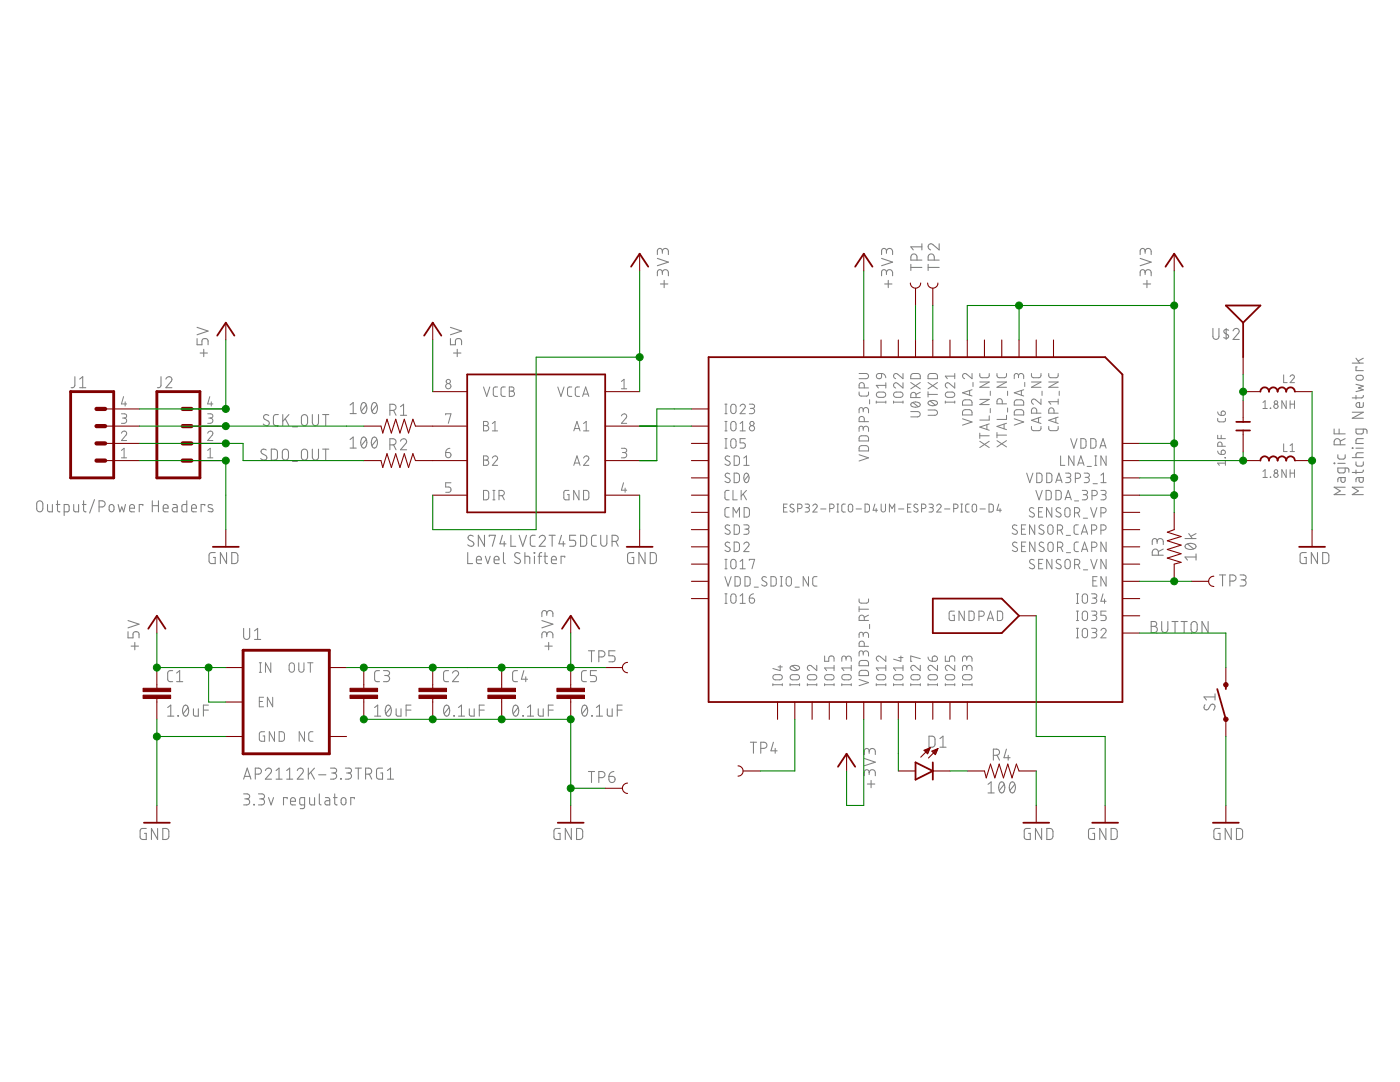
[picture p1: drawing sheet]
<svg xmlns="http://www.w3.org/2000/svg" width="279mm" height="216mm" viewBox="0 0 279 216" stroke-linecap="round" stroke-linejoin="round" font-family="sans-serif">
<g fill="none" stroke="#808080" stroke-width=".21">
<path d="M131.2 51.6l2.2 .7-2.2 .7M131.8 56.7h1.5M132.2 54.4a.6 .6 0 0 1 .6-.6 .6 .6 0 0 1 .6 .6v.6M132.2 54.8v-.5a.5 .5 0 0 0-.5-.5 .5 .5 0 0 0-.5 .5v.7M132.2 50.2a.6 .6 0 0 1 .6-.6 .6 .6 0 0 1 .6 .6v.6M132.2 50.5v-.4a.5 .5 0 0 0-.5-.5 .5 .5 0 0 0-.5 .5v.7M132.5 55.9v1.5M175.9 51.6l2.2 .7-2.2 .7M176.6 56.7h1.4M176.9 54.4a.61 .61 0 0 1 .6-.6 .61 .61 0 0 1 .6 .6v.6M176.9 54.8v-.5a.49 .49 0 0 0-.5-.5 .49 .49 0 0 0-.5 .5v.7M176.9 50.2a.61 .61 0 0 1 .6-.6 .61 .61 0 0 1 .6 .6v.6"/>
<path d="M176.9 50.5v-.4a.49 .49 0 0 0-.5-.5 .49 .49 0 0 0-.5 .5v.7M177.3 55.9v1.5M181.8 53.4h2.2M181.8 52.7v1.3M183 51.9v-.6a.61 .61 0 0 0-.6-.6 .61 .61 0 0 0-.6 .6v.6h2.2M184 49.3h-2.2l.5 .6M184 48.6v1.3M185.2 53.4h2.2M185.2 52.7v1.3M186.5 51.9a1.13 1.13 0 0 0-.3-1.1l-.5-.1-.4 .2-.1 1h2.2M187.4 48.6v1.3l-1.2-1.1a.6 .6 0 0 0-1 .2 .6 .6 0 0 0 .5 .9M227.5 51.6l2.2 .7-2.2 .7"/>
<path d="M228.2 56.7h1.4M228.5 54.4a.6 .6 0 0 1 .6-.6 .6 .6 0 0 1 .6 .6v.6M228.5 54.8v-.5a.5 .5 0 0 0-.5-.5 .5 .5 0 0 0-.5 .5v.7M228.5 50.2a.6 .6 0 0 1 .6-.6 .6 .6 0 0 1 .6 .6v.6M228.5 50.5v-.4a.5 .5 0 0 0-.5-.5 .5 .5 0 0 0-.5 .5v.7M228.9 55.9v1.5M14.9 75.2v1.8l-.3 .3-.4 .1M15.9 77.4h1.2M15.9 75.6l.6-.4v2.2M32.1 75.2v1.8l-.3 .3-.4 .1M33.1 75.6a.6 .6 0 0 1 .9-.4 .6 .6 0 0 1 .1 .9l-1 1.3h1.2M39.3 67.6v1.2h1v-.7a.63 .63 0 0 1 .6-.5 .63 .63 0 0 1 .6 .5v.7"/>
<path d="M39.3 65.3l2.2 .8-2.2 .7M39.9 70.4h1.5M40.7 69.7v1.5M89.9 67.6v1.2h1v-.7a.63 .63 0 0 1 .6-.5 .63 .63 0 0 1 .6 .5v.7M89.9 65.3l2.2 .8-2.2 .7M90.5 70.4h1.5M91.2 69.7v1.5M242.1 65.5v1.6a.6 .6 0 0 0 .6 .6 .6 .6 0 0 0 .6-.6v-1.6M244.7 65.5v2.2M245.2 65.9l-.7-.1-.3 .3 .2 .3 .7 .5a.51 .51 0 0 1-.2 .6 .51 .51 0 0 1-.7-.1M246.1 66a.6 .6 0 0 1 .8-.5 .6 .6 0 0 1 .2 1l-1 1.2h1.2M269.9 72.5h2.2"/>
<path d="M270.6 78.9v.7M270.6 76.7l1.5 .3-1 .4 1 .4-1.5 .3M270.6 71.5l.7 1M270.8 75l.8-.1a.49 .49 0 0 1 .5 .5 .49 .49 0 0 1-.5 .5l-.8-.1-.2-.3zM270.8 73.2h-.2v.8h1.5M272.1 78.9l-.3 .5h-1.9M272.1 71.5l-1.1 .5M11.5 99.9v2l.5 .2M16.7 99.9v1.9l.1 .2 .4 .1M18.9 99.7l-1 2.7M30.4 99.9v2.2M31.6 99.9v2.2"/>
<path d="M37.3 99.9v2.2h-.8l-.2-.2v-1l.2-.2h.8M53.1 89.8a.55 .55 0 0 0-.8-.1 .55 .55 0 0 0 0 .8l.7 .4a.56 .56 0 0 1 .1 .8 .56 .56 0 0 1-.9 0l-.2-.2M53.6 82.9a.55 .55 0 0 0-.8-.1 .55 .55 0 0 0 0 .9l.7 .3a.55 .55 0 0 1 .1 .8 .55 .55 0 0 1-.9 0l-.2-.2M54.1 89.6a1.08 1.08 0 0 1 1.2 .3l.1 .3-.1 1.4a1.13 1.13 0 0 1-1.2 .2zM55.5 82.7l-.6 .1-.3 .4v1.4l.3 .3h.6M56.4 82.7v2.2M56.5 89.9a.63 .63 0 0 1 .6-.3 .63 .63 0 0 1 .5 .6v1a.61 .61 0 0 1-.6 .6 .61 .61 0 0 1-.7-.6zM56.9 83.6l.8 1.3M57.7 82.7l-1.3 1.4M58.4 92.1h1M58.4 85.2h1M60.3 89.9a.63 .63 0 0 1 .6-.3 .63 .63 0 0 1 .5 .6v1a.61 .61 0 0 1-.6 .6 .61 .61 0 0 1-.6-.6z"/>
<path d="M60.3 83a.63 .63 0 0 1 .6-.2 .63 .63 0 0 1 .5 .5v1a.61 .61 0 0 1-.6 .6 .61 .61 0 0 1-.6-.6zM62.3 89.6v1.6a.61 .61 0 0 0 .6 .6 .61 .61 0 0 0 .7-.6v-1.6M62.3 82.7v1.6a.61 .61 0 0 0 .6 .6 .61 .61 0 0 0 .7-.6v-1.6M64.4 89.6h1.2M64.4 82.7h1.2M65 82.7v2.2M65 89.6v2.2M69.9 89.4h1.2M69.9 80.8l.6-.5v2.2M69.9 87.7l.6-.5v2.2M69.9 82.5h1.2M72.3 80.5l.1-.2a.93 .93 0 0 1 .8 1.4l-.1 .3a.53 .53 0 0 1-.5 .5 .53 .53 0 0 1-.5-.5l-.1-.8z"/>
<path d="M72.3 87.4l.1-.2a.91 .91 0 0 1 .8 1.4l-.1 .2a.53 .53 0 0 1-.5 .6 .53 .53 0 0 1-.5-.6l-.1-.8zM73.1 80.8l-1 1.2M73.1 87.7l-1 1.2M74.4 80.5l.1-.2a.93 .93 0 0 1 .8 1.4l-.1 .3a.53 .53 0 0 1-.5 .5 .53 .53 0 0 1-.5-.5l-.1-.8zM74.4 87.4l.1-.2a.91 .91 0 0 1 .8 1.4l-.1 .2a.53 .53 0 0 1-.5 .6 .53 .53 0 0 1-.5-.6l-.1-.8zM75.2 80.8l-1 1.2M75.2 87.7l-1 1.2M77.8 81.9a1.13 1.13 0 0 0 1.1-.3l.1-.5-.2-.3-1-.1v2.2M77.8 88.8a1.13 1.13 0 0 0 1.1-.3l.1-.3-.1-.4-.3-.2-.8-.1v2.2M78.5 81.9l.5 1M78.5 88.8l.5 .9M79.9 88a.6 .6 0 0 1 .9-.4 .6 .6 0 0 1 .2 .9l-1.1 1.2h1.3"/>
<path d="M79.9 81.2l.6-.5v2.2M79.9 82.9h1.3M266.3 92.4l.1 .1zM266.3 85.6v1h2.2M267 90.7v.7l.4 .2h.8l.2-.2 .1-.7M267 92.5h1.5M267.3 85.6v1M267.5 88.8v-.7a.61 .61 0 0 0-.6-.6 .61 .61 0 0 0-.6 .6v.7h2.2M267.6 95.3v.5a.42 .42 0 0 0 .4 .5 .42 .42 0 0 0 .5-.5v-.5h-1.3l-.2 .2v.6M268.5 93.4l-.1 .7-.2 .2h-1l-.2-.2v-.7h1.8l.4 .2v.6M268.5 97.2h-2.2l1.2 .8-1.2 .7h2.2M268.5 87.5l-1 .5"/>
<path d="M269.9 91.3h2.2M269.9 89.4l.1 .1zM269.9 82.3h2.2l-2.2 1.2h2.2M270.6 92.2v.6l.4 .2 1-.1 .1-.7M270.6 93.8v.7M270.6 89.4h1.5M271.2 95.3v.5a.42 .42 0 0 0 .5 .5 .42 .42 0 0 0 .4-.5v-.5h-1.3l-.2 .2v.6M272.1 93.8v.3l-.3 .2h-1.9M272.1 90.3l-1.3 .1-.2 .2v.7M272.1 87.5h-1.3l-.2 .4v.6h1.5M272.1 85.6v.8l-.3 .2h-1l-.2-.2v-.8h1.8l.4 .3v.6M272.1 80.3l-.1 .9-.9 .1a.51 .51 0 0 1-.5-.6 .51 .51 0 0 1 .7-.4v1"/>
<path d="M272.1 97.2h-2.2l1.2 .8-1.2 .7h2.2M7.4 100.2a.63 .63 0 0 1 .7-.2 .63 .63 0 0 1 .5 .5v1a.61 .61 0 0 1-.7 .6 .61 .61 0 0 1-.6-.6zM9.5 100.7v1.1l.1 .2 .3 .1h.6v-1.4M11.2 100.7h.8M12.8 102.1h.8l.2-.2v-.9l-.2-.3h-.8v2.2M14.7 100.7v1.2l.4 .2h.6v-1.4M16.4 100.7h.8M19.8 101.2h.6a.61 .61 0 0 0 .6-.7 .61 .61 0 0 0-.6-.6h-.6v2.2M21.9 100.8l.5-.1a.83 .83 0 0 1 0 1.4h-.4l-.2-.3zM23.6 100.7l.3 1.4 .4-.9 .4 .9 .3-1.4M25.9 101.4h.9a.51 .51 0 0 0-.3-.7 .51 .51 0 0 0-.6 .5l.1 .8 .8 .1M28.5 100.9v-.2h-.7v1.4"/>
<path d="M30.4 100.9h1.2M32.6 101.4h.9a.51 .51 0 0 0-.3-.7 .51 .51 0 0 0-.6 .5l.1 .8 .8 .1M34.5 100.7h.7l.1 .2 .1 1.2h-.6a.42 .42 0 0 1-.4-.4 .42 .42 0 0 1 .4-.4h.6M38.2 101.4h1a.51 .51 0 0 0-.3-.7 .51 .51 0 0 0-.7 .5l.1 .8 .9 .1M40.9 100.9v-.2h-.8v1.4M42.4 100.8l-.7-.1-.2 .4 .9 .5 .1 .4a.77 .77 0 0 1-1 0M42.9 110.3h-.9l-.2 .3-.1 1.4 .4 .4 .8 .1v-1.3h-.3M45.2 110.3v2.2l-1.2-2.2v2.2M46.2 110.3h.9l.3 .4 .1 1.1-.2 .4-.2 .2-.9 .1zM93.3 110.3v2.2h1M94.4 107a.55 .55 0 0 0-.8-.1 .55 .55 0 0 0 .1 .8l.6 .4a.55 .55 0 0 1 .1 .8 .55 .55 0 0 1-.8 0l-.3-.2M95.1 111.7h1a.52 .52 0 0 0-.4-.7 .52 .52 0 0 0-.6 .5l.1 .9 .9 .1"/>
<path d="M96.7 106.8v2.2l-1.2-2.2v2.2M96.9 111l.4 1.5 .5-1.5M97.6 107.1v-.3h1.3l-.6 2.2M98.6 111.7h1a.51 .51 0 0 0-.4-.7 .51 .51 0 0 0-.6 .5l.1 .9 .9 .1M100.3 106.8l-.5 1.7h1.2M100.5 110.3v1.8l.1 .3 .3 .1M100.6 108v1M102 106.8v2.2h.9M103.6 106.8l.7 2.2 .8-2.2M103.8 110.4a.55 .55 0 0 0-.9-.1 .55 .55 0 0 0 .1 .9l.6 .3a.54 .54 0 0 1 .1 .9 .54 .54 0 0 1-.8-.1l-.2-.2M104.8 111h.7l.2 .2v1.3M104.8 110.3v2.2"/>
<path d="M106.6 110.3l.1 .1zM106.7 111v1.5M106.8 106.8h-.7l-.3 .5 .1 1.4 .3 .3h.6M107.4 111h.7M107.6 107.3a.61 .61 0 0 1 .9-.5 .61 .61 0 0 1 .1 1l-1 1.2h1.2M108.1 110.3l-.4 .2-.1 2M108.5 111h.8M108.8 110.3v1.8l.1 .3 .4 .1M109.6 106.8h1.2M110 111.7h1a.52 .52 0 0 0-.3-.7 .52 .52 0 0 0-.7 .5l.2 .9 .8 .1M110.2 106.8v2.2M112.1 106.8l-.6 1.7h1.3"/>
<path d="M112.4 108v1M112.7 111.2v-.2h-.7v1.5M114.9 106.8h-1.2v1h.7a.61 .61 0 0 1 .5 .6 .61 .61 0 0 1-.5 .6h-.7M115.9 106.8h.8l.4 .4v1.2l-.1 .4-.3 .2h-.8zM119 106.8h-.7l-.3 .5 .1 1.5 .3 .2h.6M119.9 106.8v1.6a.61 .61 0 0 0 .6 .6 .61 .61 0 0 0 .6-.6v-1.6M122.2 108h.6a.61 .61 0 0 0 .6-.6 .61 .61 0 0 0-.6-.6h-.6v2.2M122.9 108l.5 1M126.5 110.3h-.9l-.3 .3-.1 1.4 .4 .4 .9 .1v-1.3h-.4M128.7 110.3v2.2l-1.2-2.2v2.2M129.8 110.3h.8l.4 .4v1.1l-.1 .4-.3 .2-.8 .1zM230.9 108.1a.61 .61 0 0 1 .6-.6 .61 .61 0 0 1 .7 .6v.6"/>
<path d="M230.9 108.4v-.5a.49 .49 0 0 0-.5-.4 .49 .49 0 0 0-.4 .4v.8M231.2 110.8v-.6a.61 .61 0 0 0-.6-.6 .61 .61 0 0 0-.6 .6v.6h2.2M232.2 109.6l-1 .4M236.5 107.5h2.2M236.6 108.7a1.61 1.61 0 0 1 2.1 .2 .91 .91 0 0 1-1.4 .7h-.2a.52 .52 0 0 1-.5-.3 .52 .52 0 0 1 0-.6zM237 108.5l1.2 1M237.2 106.5l.8 1M238.7 111.1h-2.2l.5 .7M238.7 110.5v1.3M238.7 106.5l-1 .5M243.4 114.7h1.2M244 114.7v2.2"/>
<path d="M245.4 116h.7a.61 .61 0 0 0 .6-.7 .61 .61 0 0 0-.6-.6h-.7v2.2M247.5 114.7h.7a.49 .49 0 0 1 .5 .5 .49 .49 0 0 1-.5 .5h-.5M248.1 115.7a.61 .61 0 0 1 .6 .6 .61 .61 0 0 1-.6 .6h-.6M260.7 110.3h-.8a.47 .47 0 0 0-.4 .4v1.4l.3 .3 .9 .1v-1.3h-.4M262.9 110.3v2.2l-1.2-2.2v2.2M264 110.3h.8l.4 .4v1.3l-.4 .4-.8 .1zM25.5 126v1.3h1v-.8a.61 .61 0 0 1 .6-.5 .61 .61 0 0 1 .6 .5v.8M25.5 123.8l2.2 .7-2.2 .8M26.2 128.9h1.4M26.9 128.2v1.5M34.5 133.8l-.7 .1-.3 .4 .1 1.5 .2 .2h.7M35.2 136h1.3"/>
<path d="M35.2 134.3l.7-.5v2.2M48.6 125.4v1.6a.6 .6 0 0 0 .6 .6 .6 .6 0 0 0 .6-.6v-1.6M50.8 125.9l.6-.5v2.2M50.8 127.6h1.2M75.7 133.8l-.6 .1-.3 .4v1.4l.3 .3h.6M76.5 133.8h.8a.49 .49 0 0 1 .5 .5 .49 .49 0 0 1-.5 .5h-.5M77.2 134.8a.61 .61 0 0 1 .6 .6 .61 .61 0 0 1-.6 .6h-.7M89.5 133.8l-.7 .1-.3 .4 .1 1.5 .3 .2h.6M90.3 134.3a.6 .6 0 0 1 .9-.5 .6 .6 0 0 1 .1 1l-1 1.2h1.2M103.3 133.8l-.7 .1-.3 .4 .1 1.5 .2 .2h.7M104.5 133.8l-.4 1.7h1.2M104.9 135v1"/>
<path d="M108.1 123.8l2.2 .7-2.2 .8M108.8 128.9h1.4M109.1 126.7a.61 .61 0 0 1 .6-.7 .61 .61 0 0 1 .6 .7v.6M109.1 127v-.5a.49 .49 0 0 0-.5-.4 .49 .49 0 0 0-.5 .4v.8M109.1 122.4a.61 .61 0 0 1 .6-.6 .61 .61 0 0 1 .6 .6v.6M109.1 122.8v-.5a.49 .49 0 0 0-.5-.5 .49 .49 0 0 0-.5 .5v.7M109.5 128.2v1.5M117 133.8l-.6 .1-.3 .4v1.5l.3 .2h.6M117.4 129.9h1.3M118 129.9v2.2M119 133.8h-1.2v1h.8a.63 .63 0 0 1 .5 .6 .63 .63 0 0 1-.5 .6h-.8M119.5 131.1h.6a.61 .61 0 0 0 .6-.6 .61 .61 0 0 0-.6-.6h-.6v2.2"/>
<path d="M122.7 129.9h-1.2v1h.8a.61 .61 0 0 1 .5 .6 .61 .61 0 0 1-.5 .6h-.8M229.7 124h.7a.49 .49 0 0 1 .5 .5 .49 .49 0 0 1-.5 .5 .61 .61 0 0 1 .6 .6 .61 .61 0 0 1-.6 .6h-.7zM229.7 125h.7M231.8 124v1.6a.61 .61 0 0 0 .7 .6 .61 .61 0 0 0 .6-.6v-1.6M233.9 124h1.2M234.5 124v2.2M235.7 124h1.2M236.3 124v2.2M237.8 124.3a.62 .62 0 0 1 .7-.3 .62 .62 0 0 1 .4 .6v1a.61 .61 0 0 1-.6 .6 .61 .61 0 0 1-.6-.6zM241.1 124v2.2l-1.2-2.2v2.2M242.5 139.1h-2.2l.5 .6M242.5 138.5v1.2"/>
<path d="M33.5 142.9h1.2M33.5 141.2l.6-.5v2.2M35.5 142.8l.1 .1zM36.7 140.8l.2-.1a.93 .93 0 0 1 .7 1.4v.2a.53 .53 0 0 1-.6 .6 .53 .53 0 0 1-.5-.6l-.1-.8zM37.5 141.2l-.9 1.2M38.6 141.4v1.3l.4 .2h.6v-1.5M40.6 141.7h1M41.6 140.7h-1v2.2M48.6 158.4h.7a.5 .5 0 0 1 .5 .5 .5 .5 0 0 1-.5 .5h-.4M48.6 155.5l.7-2.2 .8 2.2M48.8 154.9h1.1M49.2 159.4a.6 .6 0 0 1 .6 .6 .6 .6 0 0 1-.6 .6h-.6"/>
<path d="M50.9 154.5h.7a.6 .6 0 0 0 .6-.6 .6 .6 0 0 0-.6-.6h-.7v2.2M51.6 158.4h.7a.5 .5 0 0 1 .5 .5 .5 .5 0 0 1-.5 .5h-.5M52.2 159.4a.6 .6 0 0 1 .6 .6 .6 .6 0 0 1-.6 .6h-.6M53 153.8a.61 .61 0 0 1 .8-.5 .61 .61 0 0 1 .2 .9l-1 1.3h1.2M53.6 159.2l.5 1.4 .5-1.4M55.1 155.5h1.2M55.1 153.8l.6-.5v2.2M57.2 155.5h1.2M57.2 153.8l.6-.5v2.2M57.3 159.4v-.2h-.7v1.4M58 159.9h1a.52 .52 0 0 0-.4-.7 .52 .52 0 0 0-.6 .4l.1 .9 .9 .1M59.3 153.8a.6 .6 0 0 1 .9-.5 .6 .6 0 0 1 .2 .9l-1.1 1.3h1.2"/>
<path d="M61.5 153.3v2.2M61.8 159.2v1.1l.1 .2 .3 .1h.6v-1.4M62 154.1l.8 1.4M62.8 153.3l-1.3 1.3M63.6 154.6h1.4M63.7 158.4l.1 2 .3 .2M64.9 159.2h.7l.2 .3v1.1h-.5a.42 .42 0 0 1-.5-.4 .42 .42 0 0 1 .5-.4h.5M66 153.3h.7a.49 .49 0 0 1 .5 .5 .49 .49 0 0 1-.5 .4h-.5M66.5 159.2h.8M66.6 154.2a.61 .61 0 0 1 .6 .7 .61 .61 0 0 1-.6 .6h-.6M66.8 158.4v2l.5 .2M68 155.3l.1 .2z"/>
<path d="M68.2 159.3l.4-.1a.83 .83 0 0 1 0 1.4l-.3-.1-.2-.2zM68.9 153.3h.8a.49 .49 0 0 1 .5 .5 .49 .49 0 0 1-.5 .4h-.5M69.5 154.2a.61 .61 0 0 1 .6 .7 .61 .61 0 0 1-.6 .6h-.6M70.7 159.4v-.2h-.7v1.4M70.9 153.3h1.2M71.5 153.3v2.2M73 154.5h.6a.6 .6 0 0 0 .6-.6 .6 .6 0 0 0-.6-.6h-.6v2.2M73.7 154.5l.5 1M74.8 142.9h1.2M74.8 141.2l.6-.5v2.2M76.3 153.3h-.7a.44 .44 0 0 0-.5 .5l.1 1.3 .3 .3 .8 .1v-1.3h-.3M77.2 140.8l.1-.1a.93 .93 0 0 1 .8 1.4l-.1 .2a.53 .53 0 0 1-.5 .6 .53 .53 0 0 1-.5-.6l-.1-.8z"/>
<path d="M77.3 155.5h1.2M77.3 153.8l.6-.5v2.2M78 141.2l-1 1.2M79.1 141.4v1.3l.3 .2h.6v-1.5M81 141.7h1M82 140.7h-1v2.2M88.8 140.8l.2-.1a.91 .91 0 0 1 .7 1.4v.2a.53 .53 0 0 1-.6 .6 .53 .53 0 0 1-.5-.6l-.1-.8zM89.6 141.2l-1 1.2M90.6 142.8l.1 .1zM91.5 142.9h1.2M91.5 141.2l.6-.5v2.2M93.7 141.4v1.3l.3 .2h.6v-1.5"/>
<path d="M95.7 141.7h.9M96.6 140.7h-.9v2.2M102.6 140.8l.1-.1a.92 .92 0 0 1 .8 1.4l-.1 .2a.53 .53 0 0 1-.5 .6 .53 .53 0 0 1-.5-.6l-.1-.8zM103.4 141.2l-1 1.2M104.3 142.8l.2 .1zM105.3 142.9h1.2M105.3 141.2l.6-.5v2.2M107.4 141.4v1.1l.1 .3 .3 .1h.6v-1.5M109.4 141.7h1M110.4 140.7h-1v2.2M116.3 140.8l.2-.1a.92 .92 0 0 1 .8 1.4l-.1 .2a.53 .53 0 0 1-.5 .6 .53 .53 0 0 1-.6-.6v-.8zM117.2 141.2l-1 1.2"/>
<path d="M117.4 153.9h1.3M118 153.9v2.2M118.1 142.8l.1 .1zM119 142.9h1.2M119 141.2l.6-.5v2.2M119.5 155.2h.6a.61 .61 0 0 0 .6-.6 .61 .61 0 0 0-.6-.7h-.6v2.2M121.2 141.4v1.3l.4 .2h.6v-1.5M121.5 154.9h.8a.62 .62 0 0 1 .5 .7 .62 .62 0 0 1-.7 .5 .62 .62 0 0 1-.6-.6zM122.5 153.9l-.7 .3-.3 .7M123.2 141.7h1M124.2 140.7h-1v2.2M149.8 148.1h1.2"/>
<path d="M150.4 148.1v2.2M151.8 149.3a1.13 1.13 0 0 0 1.2-.2v-.6l-.2-.3-1-.1v2.2M154.3 148.1l-.4 1.7h1.2M154.7 149.3v1M172.5 151.3l2.2 .8-2.2 .7M173.1 156.4h1.5M173.5 154.2a.61 .61 0 0 1 .6-.6 .61 .61 0 0 1 .6 .6v.6M173.5 154.6v-.5a.49 .49 0 0 0-.5-.5 .49 .49 0 0 0-.5 .5v.7M173.5 150a.61 .61 0 0 1 .6-.6 .61 .61 0 0 1 .6 .6v.6M173.5 150.3v-.5a.49 .49 0 0 0-.5-.5 .49 .49 0 0 0-.5 .5v.8M173.8 155.7v1.5M185.4 146.9h.8l.4 .4v1.4l-.4 .4h-.8z"/>
<path d="M187.6 149.1h1.2M187.6 147.4l.6-.5v2.2M197.2 156.5l.6-.5v2.2M197.2 158.2h1.2M198.2 150.7a1.13 1.13 0 0 0 1.2-.2l.1-.6-.3-.3-1-.1v2.2M199 150.7l.5 1M199.6 156.2l.1-.2a.93 .93 0 0 1 .8 1.4l-.1 .2a.53 .53 0 0 1-.5 .6 .53 .53 0 0 1-.5-.6l-.1-.8zM200.4 156.5l-1 1.2M200.9 149.5l-.5 1.7h1.2M201.2 150.7v1M201.7 156.2l.1-.2a.93 .93 0 0 1 .8 1.4v.2a.53 .53 0 0 1-.6 .6 .53 .53 0 0 1-.5-.6l-.1-.8zM202.5 156.5l-1 1.2"/>
<path d="M240.5 140.6a.55 .55 0 0 0-.1 .8 .55 .55 0 0 0 .8 0l.4-.7a.54 .54 0 0 1 .8 0 .54 .54 0 0 1-.1 .8l-.1 .2M29.2 165.3h-.8a.47 .47 0 0 0-.4 .5v1.4l.2 .2 1 .1v-1.2h-.4M31.5 165.3v2.2l-1.3-2.2v2.2M32.5 165.3a1.06 1.06 0 0 1 1.1 .2l.1 .4-.1 1.4a1.11 1.11 0 0 1-1.1 .2zM50.7 160.5l.1 .1zM60.8 160.6h-.8l-.2-.2v-.9l.2-.3h.8v1.8l-.2 .3-.7 .1M111.8 165.3h-.8a.47 .47 0 0 0-.4 .5v1.2l.1 .4 1.1 .1v-1.2h-.4M114 165.3v2.2l-1.2-2.2v2.2M115.1 165.3a1.08 1.08 0 0 1 1.1 .2l.1 .4-.1 1.4a1.13 1.13 0 0 1-1.1 .2zM205.6 165.3h-.7a.44 .44 0 0 0-.5 .5v1.2l.2 .4 1 .1v-1.2h-.3M207.9 165.3v2.2l-1.2-2.2v2.2M208.9 165.3h.8l.4 .4v1.2l-.1 .4-.3 .2h-.8z"/>
<path d="M218.4 165.3h-.7a.44 .44 0 0 0-.5 .5v1.2l.2 .4 1 .1v-1.2h-.3M220.7 165.3v2.2l-1.2-2.2v2.2M221.7 165.3h.8l.4 .4v1.4l-.4 .4h-.8zM243.5 165.3h-.8a.47 .47 0 0 0-.4 .5v1.2l.1 .4 1.1 .1v-1.2h-.4M245.7 165.3v2.2l-1.2-2.2v2.2M246.8 165.3a1.08 1.08 0 0 1 1.1 .2l.1 .4-.1 1.4a1.13 1.13 0 0 1-1.1 .2z"/>
</g>
<g fill="none" stroke="#808080" stroke-width=".2">
<path d="M24.7 79.1l-.5 1.5h1.1M41.9 79.1l-.5 1.5h1.1M96.5 77.2l.6 1.9 .6-1.9M99.3 77.2h-.6l-.3 .4 .1 1.2 .2 .3h.6M100.8 77.2h-.6l-.2 .4v1.2l.2 .3h.6M101.6 77.2h.6a.41 .41 0 0 1 .4 .4 .41 .41 0 0 1-.4 .4 .53 .53 0 0 1 .5 .6 .53 .53 0 0 1-.5 .5h-.6zM101.6 78h.6M111.3 77.2l.7 1.9 .6-1.9M114.1 77.2h-.6l-.2 .4v1.2l.2 .3h.6M115.7 77.2h-.6l-.3 .4 .1 1.2 .2 .3h.6M116.3 79.1l.6-1.9 .6 1.9M116.4 78.6h1"/>
<path d="M124 76.1l.5-.4v1.9M124 77.6h1.1M171.4 78.2l.1 .6 .4 .2h1.2l.2-.2v-.6M171.4 74.5h1.4a.52 .52 0 0 1 .5 .5 .52 .52 0 0 1-.5 .6h-1.4M172.5 77.4v-.5a.52 .52 0 0 0-.5-.6 .52 .52 0 0 0-.6 .6v.5h1.9M173.5 79.8v.8M175.1 78.4l1.2-.2a.53 .53 0 0 1 .5 .6 .53 .53 0 0 1-.5 .5l-1.2-.1-.2-.4zM175.1 74.7l.8-.2v.7a.53 .53 0 0 1-.7 .3 .53 .53 0 0 1-.1-.8zM175.9 74.5l.6 .3 .3 .6M176.8 76.4v1M176.8 76.9h-1.9l.4 .5M178.4 78.5l.3-.2 1-.1a.53 .53 0 0 1 .5 .6 .53 .53 0 0 1-.5 .5l-1.2-.1-.2-.4z"/>
<path d="M180.2 76.4v1l-1-.9a.52 .52 0 0 0-.9 .2 .52 .52 0 0 0 .5 .7M180.2 74.5v1.1l-1-.9a.52 .52 0 0 0-.9 .1 .52 .52 0 0 0 .5 .8M181.8 76.3l1.9 1.3M181.9 74.7l.4-.2h1l.3 .4 .1 .7h-1.9zM182.8 79.3v-.5a.53 .53 0 0 0-.5-.5 .53 .53 0 0 0-.5 .5v.5h1.9M183.7 78.3l-.9 .4M183.7 76.3l-1.9 1.3M185.2 78.2v1M185.2 78.7h1.9M185.2 76.3l1.9 1.3M185.3 74.7l.3-.2h1.1l.4 .4v.7h-1.9zM187.1 76.3l-1.9 1.3"/>
<path d="M188.8 78.4l1.2-.2a.53 .53 0 0 1 .5 .6 .53 .53 0 0 1-.5 .5l-1.2-.1-.1-.4zM190.5 76.4v1l-1-.9a.52 .52 0 0 0-.8 .2 .52 .52 0 0 0 .4 .7M190.5 74.5v1.1M190.5 75.1h-1.8l.4 .5M192.2 80l.2-.2h1.2l.4 .3v.7h-1.9zM193.5 77.9v1M194 74.5v1.1l-1.1-.9a.52 .52 0 0 0-.8 .1 .52 .52 0 0 0 .4 .8M194 77.8l-1.9 .6 1.9 .6M194.2 76.3v.8M195.5 74.5l.1 .6 .4 .3 1.2-.1 .2-.2v-.6M195.5 76.2h1.9l-1.9 1.1h1.9M195.5 79.7h1.9l-1.9 1h1.9"/>
<path d="M197.6 78.1v.8M199 74.5v.6l.4 .3 1.3-.2 .2-.7M199 76.2h1.9l-1.9 1.1h1.9M201.1 78.1v.8M202.5 80l.3-.2h1.1l.4 .3v.7h-1.9zM203.3 75.1a.52 .52 0 0 1 .5-.6 .52 .52 0 0 1 .5 .6v.5M203.3 75.4v-.4a.42 .42 0 0 0-.5-.5 .42 .42 0 0 0-.4 .5v.6M203.8 77.9v1M204.3 77.8l-1.9 .6 1.9 .6M204.5 76.3v.8M205.8 74.5l.1 .6 .4 .3 1.2-.1 .2-.2 .1-.6M205.8 76.2h2l-2 1.1h2"/>
<path d="M207.8 79.6v1.1l-1.1-.9a.52 .52 0 0 0-.8 .1 .52 .52 0 0 0 .4 .8M208 78.1v.8M209.3 74.5v.6l.4 .3 1.4-.2 .1-.7M209.3 76.2h1.9l-1.9 1.1h1.9M211.2 79.6v1.1M211.4 78.1v.8M256.2 74.8v1.5h.7M256.7 80v1.5l-.9-1.5v1.5M257.5 75.1a.42 .42 0 0 1 .6-.3 .42 .42 0 0 1 .1 .7l-.7 .8h.8M257.5 80v1.5M258.3 80v1.5M24.2 86.4a.52 .52 0 0 1 .8-.4 .52 .52 0 0 1 .1 .8l-.9 1.1h1.1"/>
<path d="M24.2 82.6h.7a.42 .42 0 0 1 .4 .4 .42 .42 0 0 1-.4 .4h-.5M24.2 91.4h1.1M24.2 89.9l.6-.4v1.9M24.8 83.4a.53 .53 0 0 1 .5 .5 .53 .53 0 0 1-.5 .6h-.6M25 80.2v.8M41.4 86.4a.52 .52 0 0 1 .8-.4 .52 .52 0 0 1 .1 .8l-.9 1.1h1.1M41.4 82.6h.7a.42 .42 0 0 1 .4 .4 .42 .42 0 0 1-.4 .4h-.4M41.4 91.4h1.1M41.4 89.9l.6-.4v1.9M42 83.4a.53 .53 0 0 1 .5 .5 .53 .53 0 0 1-.5 .6h-.6M42.2 80.2v.8M88.9 90.3h.7a.53 .53 0 0 1 .4 .6 .53 .53 0 0 1-.6 .4 .53 .53 0 0 1-.5-.5z"/>
<path d="M88.9 82.8v-.2h1.1l-.5 1.9M89.8 89.5a.85 .85 0 0 0-.9 .8M90 96.3h-1.1v.9h.7a.54 .54 0 0 1 .4 .5 .54 .54 0 0 1-.4 .5h-.7M96.5 84.1h.5a.41 .41 0 0 1 .5 .4 .41 .41 0 0 1-.5 .4 .53 .53 0 0 1 .5 .5 .53 .53 0 0 1-.5 .6h-.5zM96.5 91h.5a.41 .41 0 0 1 .5 .4 .41 .41 0 0 1-.5 .4 .53 .53 0 0 1 .5 .5 .53 .53 0 0 1-.5 .6h-.5zM96.5 97.9h.7l.3 .3v1.2l-.3 .3h-.7zM96.5 84.9h.5M96.5 91.8h.5M98.3 91.4a.52 .52 0 0 1 .7-.4 .52 .52 0 0 1 .1 .8l-.8 1.1h1M98.3 86h1M98.3 84.5l.5-.4v1.9M98.4 97.9h.4"/>
<path d="M98.4 99.7h.4M98.6 97.9v1.8M99.6 98.9h.5a.53 .53 0 0 0 .6-.5 .53 .53 0 0 0-.6-.5h-.5v1.8M100.2 98.9l.4 .8M113.6 97.9h-.8l-.3 .2v1.4l.3 .2h.8v-1h-.4M114.5 86l.6-1.9 .7 1.9M114.5 92.9l.6-1.9 .7 1.9M114.7 92.4h.9M114.7 85.5h.9M115.5 97.9v1.8l-1-1.8v1.8M116.5 91.4a.52 .52 0 0 1 .7-.4 .52 .52 0 0 1 .2 .8l-.9 1.1h1M116.5 97.9h.7l.3 .3v1.2l-.3 .3h-.7z"/>
<path d="M116.5 86h1M116.5 84.5l.5-.4v1.9M124 83a.52 .52 0 0 1 .8-.4 .52 .52 0 0 1 .1 .8l-.9 1.1h1.1M124 89.5h.7a.42 .42 0 0 1 .4 .4 .42 .42 0 0 1-.4 .4h-.5M124.4 96.3l-.4 1.5h1.1M124.5 90.3a.53 .53 0 0 1 .6 .5 .53 .53 0 0 1-.6 .6h-.5M124.8 97.4v.8M144.7 87.5h.4M144.7 80.6h.4M144.7 89.4h.4M144.7 86h.4M144.7 84.1h.4"/>
<path d="M144.7 82.5h.4M144.9 80.6v1.9M144.9 84.1v1.9M144.9 87.5v1.9M145.5 97.9h-.6l-.2 .4v1.2l.2 .2h.6M145.6 94.6a.48 .48 0 0 0-.7-.1 .48 .48 0 0 0 0 .7l.6 .3a.48 .48 0 0 1 .1 .7 .48 .48 0 0 1-.7 0l-.2-.2M145.6 91.1a.48 .48 0 0 0-.7-.1 .48 .48 0 0 0 0 .8l.6 .3a.47 .47 0 0 1 .1 .7 .47 .47 0 0 1-.7-.1l-.2-.1M146 87.7l.3-.2 .5 .2 .1 1.2a.53 .53 0 0 1-.5 .5 .53 .53 0 0 1-.6-.5zM146 84.3l.3-.2 .5 .2 .1 1.1a.53 .53 0 0 1-.5 .6 .53 .53 0 0 1-.6-.6zM146 80.8l.3-.1 .5 .1 .1 1.2a.53 .53 0 0 1-.5 .5 .53 .53 0 0 1-.6-.5zM146.3 97.9v1.8h.8M146.5 94.4h.7l.4 .4v1.1l-.4 .4h-.7z"/>
<path d="M146.5 91h.7l.4 .3v1.2l-.4 .3-.7 .1zM147.7 81.1a.52 .52 0 0 1 .7-.4 .52 .52 0 0 1 .2 .8l-.9 1h1M147.7 84.5l.5-.4v1.9M147.7 86h1M147.9 97.9v1.8M148.3 98.6l.7 1.1M148.4 92.9h1.1M148.4 91.4l.6-.4v1.9M148.7 94.5l.1-.1a.85 .85 0 0 1 .6 1.4 .46 .46 0 0 1-.4 .5 .46 .46 0 0 1-.5-.5v-.7zM148.7 87.5h-1v.9h.6a.54 .54 0 0 1 .4 .5 .54 .54 0 0 1-.4 .5h-.6M149 97.9l-1.1 1.1M149.4 94.8l-.9 1.1"/>
<path d="M149.5 80.6h.7a.42 .42 0 0 1 .4 .5 .42 .42 0 0 1-.4 .4h-.4M150.1 81.5a.53 .53 0 0 1 .5 .5 .53 .53 0 0 1-.5 .5h-.6M171.4 90.7l1.9 .7-1.9 .6M171.5 89.1l.5-.2h1l.3 .4v.7h-1.9zM171.5 87.2l.5-.2h1.1l.2 .3v.7h-1.9zM172.3 85.6a.53 .53 0 0 1 .5-.6 .53 .53 0 0 1 .5 .6v.5M172.3 85.9v-.5a.41 .41 0 0 0-.4-.4 .41 .41 0 0 0-.5 .4v.7M172.3 81.9a.53 .53 0 0 1 .5-.6 .53 .53 0 0 1 .5 .6v.5M172.3 82.2v-.5a.41 .41 0 0 0-.4-.4 .41 .41 0 0 0-.5 .4v.7M172.5 84.1v-.5a.52 .52 0 0 0-.5-.5 .52 .52 0 0 0-.6 .5v.5h1.9M174.9 80v.5M174.9 80.2h1.9"/>
<path d="M176.8 80v.5M178.3 80v.5M178.3 80.2h1.9M180.2 80v.5M181.8 82.1h1.3a.53 .53 0 0 1 .6 .6 .53 .53 0 0 1-.6 .5h-1.3M181.9 80.5a1.22 1.22 0 0 1 1.8 .2 1.12 1.12 0 0 1-1.9 0zM182.2 80.3l1 .9M185.2 81.8h1.4a.53 .53 0 0 1 .5 .5 .53 .53 0 0 1-.5 .6h-1.4M185.3 80.1a1.21 1.21 0 0 1 1.8 .3 1.1 1.1 0 0 1-1.9 0zM185.6 80l1.1 .9M188.7 80.2h1.8M188.7 80v.5"/>
<path d="M190.5 80v.5M192.1 83.6l1.9 .6-1.9 .6M192.3 81.9l.3-.2 1.2 .2 .2 .4v.5h-1.9v-.7zM195.5 87h1.9M195.5 88.1l1.9 1.2M195.5 86.4v1.1M197 84.8v.9M197.4 88.1l-1.9 1.2M197.4 84.6l-1.9 .6 1.9 .7M197.4 83v.8h-1.9M197.6 81.5v.9M199 87.9l1.9 1.3"/>
<path d="M199 86.8h1.9M199 86.3v1.1M200 80.6v-.5a.53 .53 0 0 0-.5-.6 .53 .53 0 0 0-.5 .6v.5h1.9M200.4 84.6v1M200.9 87.9l-1.9 1.3M200.9 84.5l-1.9 .6 1.9 .6M200.9 82.9v.8h-1.9M201.1 81.4v.8M202.4 83.6l1.9 .6-1.9 .6M202.6 81.9l.3-.2 1.2 .2 .2 .2v.7h-1.9v-.7zM204.9 94.4l.6 1.9 .6-1.9M205.8 85.1l.1 .6 .4 .2h1.2l.2-.2 .1-.6"/>
<path d="M206.7 97.9l.7 1.8 .6-1.8M206.9 82.4v-.5a.53 .53 0 0 0-.5-.5 .53 .53 0 0 0-.6 .5v.5h2M206.9 94.4h.7l.3 .4v1.1l-.3 .4h-.7zM207.3 83.4v.9M207.8 83.2l-2 .7 2 .6M208.8 97.9h.6l.4 .3v1.2l-.4 .3h-.6zM208.9 94.4h.7l.3 .4v1.1l-.3 .4h-.7zM209.3 85.1v.6l.4 .2 1.4-.1 .1-.7M210.4 82.4v-.5a.53 .53 0 0 0-.6-.5 .53 .53 0 0 0-.5 .5v.5h1.9M210.7 96.3l.6-1.9 .7 1.9M210.7 83.4v.9M210.7 97.9h.7l.4 .3v1.2l-.4 .3h-.7z"/>
<path d="M210.9 95.8h.9M211.2 83.2l-1.9 .7 1.9 .6M211.2 80.2h-1.9l.4 .5M211.7 91v1.9h.8M212.6 99.7l.6-1.8 .6 1.8M212.7 94.4h.6a.42 .42 0 0 1 .4 .4 .42 .42 0 0 1-.4 .4h-.4M212.7 99.3h1M213.2 95.2a.53 .53 0 0 1 .5 .6 .53 .53 0 0 1-.5 .5h-.5M213.7 87.5l.6 1.9 .6-1.9M214.3 91v1.9l-1-1.9v1.9M214.4 99.9h.9M214.6 95.5a.9 .9 0 0 0 1-.3v-.4l-.1-.3-.9-.1v1.9"/>
<path d="M215.1 92.9l.6-1.9 .6 1.9M215.2 92.4h1M215.7 87.5h.7l.3 .4v1.1l-.3 .4h-.7zM216 97.9h.6a.42 .42 0 0 1 .4 .4 .42 .42 0 0 1-.4 .4h-.4M216.4 94.4h.6a.42 .42 0 0 1 .4 .4 .42 .42 0 0 1-.4 .4h-.4M216.5 98.7a.52 .52 0 0 1 .6 .5 .52 .52 0 0 1-.6 .5h-.5M216.9 95.2a.53 .53 0 0 1 .5 .6 .53 .53 0 0 1-.5 .5h-.5M217 93.1h.8M217.7 87.5h.7l.3 .4v1.1l-.3 .4h-.7zM217.9 98.9h.6a.53 .53 0 0 0 .5-.5 .53 .53 0 0 0-.5-.5h-.6v1.8M218.1 96.5h.9M218.5 92.9h.4"/>
<path d="M218.5 91h.4M218.7 91v1.9M219.5 89.4l.6-1.9 .6 1.9M219.6 88.9h1M219.7 97.9h.6a.42 .42 0 0 1 .4 .4 .42 .42 0 0 1-.4 .4h-.4M219.7 96.3h1M219.7 94.8l.5-.4v1.9M220.2 98.7a.52 .52 0 0 1 .6 .5 .52 .52 0 0 1-.6 .5h-.5M220.7 91v1.9l-1-1.9v1.9M243 90l.1 .4 .6 .3M243 83.5v.5l.4 .2h.9l.2-.2 .1-.5M243 82.2l.3 .6 .4 .1"/>
<path d="M243 86.8v.7h1.6M243.7 86.8v.7M243.8 89.9a.44 .44 0 0 1 .7 .2 .44 .44 0 0 1-.4 .6h-.4zM243.8 82.1a.44 .44 0 0 1 .7 .2 .44 .44 0 0 1-.4 .6h-.4zM243.9 89v-.4a.43 .43 0 0 0-.5-.4 .43 .43 0 0 0-.4 .4v.4h1.6M244.5 91.3l.1 .1zM244.6 92.4h-1.6l.4 .5M244.6 92v.9M252.1 94.1l.4-.4v1.6M252.1 80.3l.4-.3v1.5M252.1 95.3h.8M252.1 81.5h.8"/>
<path d="M253.5 95.2l.1 .1zM253.5 81.4l.1 .1zM256.2 88.6v1.5h.7M256.7 93.7v1.6l-.9-1.6v1.6M257.5 93.7v1.6M257.5 94.4h.8M257.5 80.6h.8M257.5 90.1h.8M257.5 88.9l.4-.3v1.5M258.3 93.7v1.6M144.7 118.5h.4M144.7 115.1l.6 1.8 .6-1.8"/>
<path d="M144.7 113.5h.4M144.7 111.6h.4M144.9 111.6v1.9M144.9 118.5v1.9M145.5 101.3h-.6l-.2 .4v1.2l.2 .2 .6 .1M145.6 104.9a.48 .48 0 0 0-.7-.1 .48 .48 0 0 0 0 .7l.6 .3a.48 .48 0 0 1 .1 .7 .48 .48 0 0 1-.7 0l-.2-.1M145.6 108.3a.48 .48 0 0 0-.7-.1 .48 .48 0 0 0 0 .8l.6 .3a.47 .47 0 0 1 .1 .7 .47 .47 0 0 1-.7-.1l-.2-.1M146 118.7l.3-.2 .5 .2 .1 1.2a.53 .53 0 0 1-.5 .5 .53 .53 0 0 1-.6-.5zM146 111.8l.3-.2 .5 .2 .1 1.2a.53 .53 0 0 1-.5 .5 .53 .53 0 0 1-.6-.5zM146.3 103.2v-1.9l.6 1 .7-1v1.9M146.5 104.7l.7 .1 .4 .3v1.2l-.4 .3h-.7zM146.5 108.2h.7l.4 .3v1.2l-.4 .3-.7 .1z"/>
<path d="M146.7 115.1h.7l.3 .3v1.2l-.3 .3h-.7zM147.7 118.9l.5-.4v1.9M147.7 112l.5-.4v1.9M147.7 113.5h1M148.4 104.7h.7a.42 .42 0 0 1 .4 .5 .42 .42 0 0 1-.4 .4h-.4M148.4 108.6a.52 .52 0 0 1 .8-.4 .52 .52 0 0 1 .1 .8l-.9 1.1h1.1M148.5 101.3h.7l.3 .4v1.1l-.3 .4h-.7zM148.7 115.1h.7l.3 .3v1.2l-.3 .3h-.7zM149 105.6a.52 .52 0 0 1 .5 .5 .52 .52 0 0 1-.5 .5h-.6M149.5 119.3h.7a.53 .53 0 0 1 .4 .6 .53 .53 0 0 1-.6 .5 .53 .53 0 0 1-.5-.5zM149.5 111.8v-.2h1.1l-.5 1.9M150.4 118.5a.88 .88 0 0 0-.9 .8"/>
<path d="M150.5 117.2h.8M153 115.2a.47 .47 0 0 0-.8-.1 .47 .47 0 0 0 .1 .7l.5 .4a.47 .47 0 0 1 .1 .7 .47 .47 0 0 1-.7-.1l-.2-.1M153.9 115.1h.7l.3 .3v1.2l-.3 .3h-.7zM155.7 115.1h.4M155.7 116.9h.4M155.9 115.1v1.8M156.4 101.3h.5M157 115.2l.3-.1 .5 .1 .1 1.2a.53 .53 0 0 1-.5 .6 .53 .53 0 0 1-.5-.6zM157.1 100.6h-.7v1.6h.7M158.4 100.7a.39 .39 0 0 0-.6-.1 .39 .39 0 0 0 0 .6l.5 .3a.39 .39 0 0 1 .1 .6 .39 .39 0 0 1-.6 0l-.2-.2M158.7 117.2h.8M159.2 101.5h.4a.44 .44 0 0 0 .5-.5 .44 .44 0 0 0-.5-.4h-.4v1.6"/>
<path d="M160.7 100.6h.5a.35 .35 0 0 1 .3 .3 .35 .35 0 0 1-.3 .4h-.4M161.1 101.3a.44 .44 0 0 1 .4 .4 .44 .44 0 0 1-.4 .5h-.4M161.4 115.1v1.8l-1.1-1.8v1.8M162.2 100.9a.43 .43 0 0 1 .6-.3 .43 .43 0 0 1 .2 .7l-.8 .9h.9M163 115.1h-.5l-.3 .4v1.2l.3 .2h.5M163.8 101.6h1M165.6 101.5h.4a.44 .44 0 0 0 .5-.5 .44 .44 0 0 0-.5-.4h-.4v1.6M167 102.2h.4M167 100.6h.4M167.2 100.6v1.6M168.7 100.6h-.5l-.2 .3v1.1l.2 .2h.5M169.4 100.7l.3-.1 .3 .1 .2 .3v.7a.44 .44 0 0 1-.5 .5 .44 .44 0 0 1-.4-.5z"/>
<path d="M170.9 101.6h1M171.4 119.5l.1 .6 .4 .3 1.2-.1 .2-.2v-.6M172.6 100.6h.6l.3 .3v.8l-.3 .4-.6 .1zM174.6 100.6l-.4 1.2h.9M174.9 101.5v.7M175.9 100.6v1.1a.43 .43 0 0 0 .4 .5 .43 .43 0 0 0 .4-.5v-1.1M177.5 102.2v-1.6l.5 .9 .6-.9v1.6M179.3 101.6h1.1M181.1 101.3h.5M181.8 100.6h-.7v1.6h.7M183.1 100.7a.39 .39 0 0 0-.6-.1 .39 .39 0 0 0 .1 .6l.4 .3a.39 .39 0 0 1 .1 .6 .39 .39 0 0 1-.6 0l-.1-.2M183.9 101.5h.5a.44 .44 0 0 0 .4-.5 .44 .44 0 0 0-.4-.4h-.5v1.6"/>
<path d="M185.4 100.6h.5a.35 .35 0 0 1 .4 .3 .35 .35 0 0 1-.4 .4h-.3M185.8 101.3a.45 .45 0 0 1 .5 .4 .45 .45 0 0 1-.5 .5h-.4M186.9 100.9a.43 .43 0 0 1 .6-.3 .43 .43 0 0 1 .2 .7l-.8 .9h.9M188.5 101.6h1.1M190.3 101.5h.5a.44 .44 0 0 0 .4-.5 .44 .44 0 0 0-.4-.4h-.5v1.6M191.7 102.2h.4M191.7 100.6h.4M191.9 100.6v1.6M193.4 100.6h-.5l-.2 .3v1.1l.2 .2h.5M194.1 100.7l.4-.1 .3 .1 .1 1a.44 .44 0 0 1-.4 .5 .44 .44 0 0 1-.5-.5zM195.6 101.6h1M197.4 100.6h.6l.2 .3v1l-.2 .2-.6 .1z"/>
<path d="M199.3 100.6l-.3 1.2h.9M199.6 101.5v.7M202.9 104.9a.47 .47 0 0 0-.7-.1 .47 .47 0 0 0 .1 .7l.5 .3a.48 .48 0 0 1 .1 .7 .48 .48 0 0 1-.7 0l-.2-.1M203 108.3a.47 .47 0 0 0-.8-.1 .47 .47 0 0 0 .1 .8l.6 .3a.43 .43 0 0 1 .1 .6 .43 .43 0 0 1-.6 .1l-.4-.2M203.9 105.6h.6M203.9 109h.6M204.7 104.7h-.8v1.9h.8M204.7 108.2h-.8v1.9h.8M206.3 101.5a.47 .47 0 0 0-.7-.1 .47 .47 0 0 0 .1 .7l.5 .3a.43 .43 0 0 1 .2 .6 .43 .43 0 0 1-.6 .1l-.4-.2M206.4 111.8a.48 .48 0 0 0-.7-.1 .48 .48 0 0 0 0 .7l.6 .3a.48 .48 0 0 1 0 .7 .48 .48 0 0 1-.7 0l-.2-.2M206.5 104.7v1.9l-1-1.9v1.9M206.5 108.2v1.9l-1-1.9v1.9"/>
<path d="M207.3 102.1h.6M207.3 112.5h.6M208.1 101.3h-.8v1.9h.8M208.1 111.6h-.8v1.9h.8M208.3 104.9a.47 .47 0 0 0-.8-.1 .47 .47 0 0 0 .1 .7l.6 .3a.48 .48 0 0 1 0 .7 .48 .48 0 0 1-.7 0l-.2-.1M208.3 108.3a.47 .47 0 0 0-.7-.1 .47 .47 0 0 0 0 .8l.6 .3a.43 .43 0 0 1 .1 .6 .43 .43 0 0 1-.6 .1l-.4-.2M209.3 108.4l.3-.2 .5 .2 .1 1.1a.53 .53 0 0 1-.5 .6 .53 .53 0 0 1-.6-.6zM209.4 104.8l.3-.1 .3 .2 .2 1.2a.53 .53 0 0 1-.6 .5 .53 .53 0 0 1-.5-.5v-1zM209.9 101.3v1.9l-1-1.9v1.9M209.9 111.6v1.9l-1-1.9v1.9M211 105.8h.6a.53 .53 0 0 0 .5-.5 .53 .53 0 0 0-.5-.6h-.6v1.9M211.1 109.2h.5a.53 .53 0 0 0 .5-.5 .53 .53 0 0 0-.5-.5h-.5v1.9"/>
<path d="M211.7 101.5a.48 .48 0 0 0-.8-.1 .48 .48 0 0 0 .1 .7l.6 .3a.47 .47 0 0 1 0 .7 .47 .47 0 0 1-.7 0l-.2-.2M211.7 105.8l.4 .8M211.7 111.8a.47 .47 0 0 0-.7-.1 .47 .47 0 0 0 0 .7l.6 .3a.48 .48 0 0 1 0 .7 .48 .48 0 0 1-.7 0l-.2-.2M211.7 109.2l.4 .9M212.6 101.5l.3-.2 .5 .2 .2 1.2a.52 .52 0 0 1-.6 .5 .52 .52 0 0 1-.5-.5zM212.7 111.8l.3-.2 .5 .2 .1 1.2a.53 .53 0 0 1-.5 .5 .53 .53 0 0 1-.6-.5zM212.8 106.8h.8M212.8 110.3h.9M214.4 102.3h.6a.53 .53 0 0 0 .5-.5 .53 .53 0 0 0-.5-.5h-.6v1.9M214.5 112.7h.5a.53 .53 0 0 0 .5-.6 .53 .53 0 0 0-.5-.5h-.5v1.9M214.8 118.5h.4M215 118.5v1.9"/>
<path d="M215.1 102.3l.4 .9M215.1 112.7l.4 .8M215.2 104.7l-.6 .1-.2 .4v1.2l.2 .2h.6M215.2 108.2h-.5l-.3 .4v1.2l.3 .2 .5 .1M215.8 106.6l.6-1.9 .7 1.9M215.8 110.1l.7-1.9 .6 1.9M216 106.2h.9M216 109.6h.9M216.1 118.7l.3-.2 .5 .2 .1 1.2a.53 .53 0 0 1-.5 .5 .53 .53 0 0 1-.5-.5zM216.2 103.4h.8M216.2 113.7h.9M217.7 101.3l.6 1.9 .6-1.9"/>
<path d="M217.7 111.6l.6 1.9 .6-1.9M217.8 118.5h.7a.42 .42 0 0 1 .4 .4 .42 .42 0 0 1-.4 .4h-.4M217.8 105.8h.6a.53 .53 0 0 0 .5-.5 .53 .53 0 0 0-.5-.6h-.6v1.9M217.9 109.2h.5a.53 .53 0 0 0 .5-.5 .53 .53 0 0 0-.5-.5h-.5v1.9M218.1 115.9h.6M218.4 119.3a.53 .53 0 0 1 .5 .6 .53 .53 0 0 1-.5 .5h-.6M218.9 115.1h-.8v1.8h.8M219.7 102.3h.5a.53 .53 0 0 0 .6-.5 .53 .53 0 0 0-.6-.5h-.5v1.9M219.7 105.8h.5a.53 .53 0 0 0 .6-.5 .53 .53 0 0 0-.6-.6h-.5v1.9M220.1 118.5l-.4 1.5h1M220.4 119.5v.9M220.7 108.2v1.9l-1-1.9v1.9"/>
<path d="M220.7 111.6v1.9l-1-1.9v1.9M220.7 115.1v1.8l-1-1.8v1.8M51.8 134.2h.4M51.8 132.2h.4M51.8 140h.6M52 132.2v2M52.6 139.1h-.8v1.9h.8M54 132.2v2l-1-2v2M54.4 139.1v1.9l-1-1.9v1.9M57.8 132.4l.3-.1 .5 .1 .2 1.2a.53 .53 0 0 1-.6 .5 .53 .53 0 0 1-.5-.5zM59.6 132.2v1.4a.52 .52 0 0 0 .5 .5 .52 .52 0 0 0 .6-.5v-1.4M61.4 132.2h1.1"/>
<path d="M61.9 132.2v2M144.7 120.4h.4M147.7 120.4h1M154.2 136.6h1.9M154.2 136.4v.4M154.4 134.7l1.2-.1a.52 .52 0 0 1 .5 .5 .52 .52 0 0 1-.5 .6l-1.2-.1-.2-.4zM155.3 133.1h.8M155.7 132.8v1l-1.5-.4M156.1 136.4v.4M157.7 136.6h1.9M157.7 136.4v.4M157.8 133a1.24 1.24 0 0 1 1.8 .3 1.12 1.12 0 0 1-1.9 0z"/>
<path d="M157.9 134.7l1.1-.1a.52 .52 0 0 1 .6 .5 .52 .52 0 0 1-.6 .6l-1.1-.1-.2-.4zM158.1 132.9l1.1 .8M159.6 136.4v.4M161.1 136.6h1.9M161.1 136.4v.4M161.3 134.7l1.2-.1a.52 .52 0 0 1 .5 .5 .52 .52 0 0 1-.5 .6l-1.2-.1-.2-.4zM163 132.8v1l-1-.9a.53 .53 0 0 0-.9 .2 .53 .53 0 0 0 .4 .7M163 136.4v.4M164.6 130.9v1.1h.8v-.7a.54 .54 0 0 1 .5-.4 .54 .54 0 0 1 .6 .4v.7M164.6 136.6h1.9M164.6 136.4v.4M164.7 134.7l1.2-.1a.52 .52 0 0 1 .6 .5 .52 .52 0 0 1-.6 .6l-1.2-.1-.1-.4z"/>
<path d="M166.5 133.3h-1.9l.4 .5M166.5 132.8v1M166.5 136.4v.4M168 136.6h1.9M168 136.4v.4M168.2 134.7l1.2-.1a.52 .52 0 0 1 .5 .5 .52 .52 0 0 1-.5 .6l-1.2-.1-.2-.4zM168.8 131.4a.52 .52 0 0 1 .6-.5 .52 .52 0 0 1 .5 .5v.6M168.8 131.7v-.4a.42 .42 0 0 0-.4-.4 .42 .42 0 0 0-.4 .4v.7M169.9 133.3h-1.9l.4 .5M169.9 132.8v1M169.9 136.4v.4M171.4 135.6l1.9 .6-1.9 .6"/>
<path d="M171.4 121v1.1M171.4 121.6h1.9M171.5 134l.5-.2 1.1 .1 .2 .2v.7h-1.9zM171.5 132l.5-.2h1l.3 .3v.7h-1.9zM172.3 130.4a.53 .53 0 0 1 .5-.5 .53 .53 0 0 1 .5 .5v.5M172.3 130.7v-.4a.41 .41 0 0 0-.4-.4 .41 .41 0 0 0-.5 .4v.6M172.3 126.7a.53 .53 0 0 1 .5-.5 .53 .53 0 0 1 .5 .5v.5M172.3 127v-.4a.41 .41 0 0 0-.4-.4 .41 .41 0 0 0-.5 .4v.6M172.5 129v-.6a.52 .52 0 0 0-.5-.5 .52 .52 0 0 0-.6 .5v.6h1.9M172.5 123.8v-.5a.52 .52 0 0 0-.5-.6 .52 .52 0 0 0-.6 .6v.5h1.9M173.3 122.7l-.8 .5M173.5 124.6v.8"/>
<path d="M174.9 136.6h1.9M174.9 136.4v.4M175.1 134.7l1.2-.1a.52 .52 0 0 1 .5 .5 .52 .52 0 0 1-.5 .6l-1.2-.1-.2-.4zM176.8 130.9v1.1l-1.1-.9a.52 .52 0 0 0-.8 .1 .52 .52 0 0 0 .4 .8M176.8 133.3h-1.9l.4 .5M176.8 132.8v1M176.8 136.4v.4M178.3 136.6h1.9M178.3 136.4v.4M178.5 134.7l1.2-.1a.52 .52 0 0 1 .5 .5 .52 .52 0 0 1-.5 .6l-1.2-.1-.2-.4zM179.4 131.2h.8M179.8 130.9v1.1l-1.5-.5"/>
<path d="M180.2 132.8v1M180.2 136.4v.4M180.2 133.3h-1.9l.5 .5M181.8 136.6h1.9M181.8 136.4v.4M181.9 134.7l1.2-.1a.52 .52 0 0 1 .6 .5 .52 .52 0 0 1-.6 .6l-1.2-.1-.1-.4zM183.7 132.8v1l-1.1-.9a.52 .52 0 0 0-.8 .2 .52 .52 0 0 0 .4 .7M183.7 131.4l-1.9-.5v1.1h.2M183.7 136.4v.4M185.2 131.1a.85 .85 0 0 0 .9 .9M185.2 136.6h1.9M185.2 136.4v.4"/>
<path d="M185.4 134.7l1.2-.1a.52 .52 0 0 1 .5 .5 .52 .52 0 0 1-.5 .6l-1.2-.1-.2-.4zM186.2 131a.54 .54 0 0 1 .8 .2 .54 .54 0 0 1-.4 .8h-.5zM187.1 132.8v1l-1-.9a.53 .53 0 0 0-.9 .2 .53 .53 0 0 0 .4 .7M187.1 136.4v.4M188.7 130.9v1.1h.8v-.7a.54 .54 0 0 1 .5-.4 .54 .54 0 0 1 .5 .4v.7M188.7 136.6h1.8M188.7 136.4v.4M188.8 134.7l1.2-.1a.52 .52 0 0 1 .6 .5 .52 .52 0 0 1-.6 .6l-1.2-.1-.1-.4zM190.5 121.9l-.8 .1-.3 .2v1.4l.3 .2h.8v-1h-.4M190.5 132.8v1l-1-.9a.52 .52 0 0 0-.8 .2 .52 .52 0 0 0 .4 .7M190.5 136.4v.4M192.1 136.6h1.9"/>
<path d="M192.1 136.4v.4M192.3 134.7l1.2-.1a.52 .52 0 0 1 .5 .5 .52 .52 0 0 1-.5 .6l-1.2-.1-.2-.4zM192.4 121.9v1.9l-1-1.9v1.9M192.9 133.3a.53 .53 0 0 1 .6-.6 .53 .53 0 0 1 .5 .6v.5M192.9 133.6v-.4a.42 .42 0 0 0-.4-.4 .42 .42 0 0 0-.4 .4v.6M192.9 131.4a.53 .53 0 0 1 .6-.5 .53 .53 0 0 1 .5 .5v.6M192.9 131.7v-.4a.42 .42 0 0 0-.4-.4 .42 .42 0 0 0-.4 .4v.7M193.4 121.9l.7 .1 .3 .3v1.2l-.3 .3h-.7zM194 136.4v.4M195.4 123h.5a.52 .52 0 0 0 .5-.5 .52 .52 0 0 0-.5-.6h-.5v1.9M197 123.8l.7-1.9 .6 1.9M197.2 123.4h.9"/>
<path d="M199.1 121.9l.6 .1 .4 .3v1.2l-.4 .3h-.6zM214.8 120.4h.4M214.8 123.8h.4M214.8 121.9h.4M214.8 127.3h.4M214.8 125.4h.4M215 121.9v1.9M215 125.4v1.9M216.1 122.1l.3-.2 .5 .2 .1 1.2a.53 .53 0 0 1-.5 .5 .53 .53 0 0 1-.5-.5zM216.1 125.6l.3-.2 .5 .2 .1 1.1a.53 .53 0 0 1-.5 .6 .53 .53 0 0 1-.5-.6zM217.8 121.9h.7a.41 .41 0 0 1 .4 .5 .41 .41 0 0 1-.4 .4h-.4M217.8 125.4h.7a.42 .42 0 0 1 .4 .4 .42 .42 0 0 1-.4 .4h-.4"/>
<path d="M218.4 122.8a.53 .53 0 0 1 .5 .5 .53 .53 0 0 1-.5 .5h-.6M218.4 126.2a.53 .53 0 0 1 .5 .5 .53 .53 0 0 1-.5 .6h-.6M219.7 125.8a.52 .52 0 0 1 .7-.4 .52 .52 0 0 1 .2 .8l-.9 1.1h1M220.7 121.9h-1v.9h.6a.54 .54 0 0 1 .5 .5 .54 .54 0 0 1-.5 .5h-.6M52.8 146h-.6l-.4 .3v1.2l.2 .4h.8v-1h-.3M54.8 146v1.9l-1.1-1.9v1.9M55.7 146h.7l.3 .4v1.2l-.3 .3h-.7zM60.8 146v1.9l-1.1-1.9v1.9M62.5 146h-.6l-.3 .4 .1 1.3 .2 .2h.6"/>
<circle cx="89.5" cy="77.1" r=".53"/>
<circle cx="89.5" cy="76.1" r=".42"/>
<circle cx="150.1" cy="84.5" r=".43"/>
<circle cx="150.1" cy="85.5" r=".52"/>
<circle cx="254.6" cy="94.8" r=".43"/>
<circle cx="254.6" cy="81.1" r=".43"/>
<circle cx="254.6" cy="94.1" r=".35"/>
<circle cx="254.6" cy="80.3" r=".35"/>
</g>
<g fill="none" stroke="#800000" stroke-width=".36">
<path d="M125.9 53.2l1.8-2.6 1.7 2.6M170.7 53.2l1.7-2.6 1.7 2.6M232.6 53.2l1.7-2.6 1.8 2.6M43.3 67l1.8-2.6 1.7 2.6M84.6 67l1.8-2.6 1.7 2.6M93.2 74.7h27.6v27.5h-27.6zM141.4 71.3h79.2l3.4 3.4v65.4h-82.6zM244.6 61h6.9l-3.4 3.4zM248.1 64.4v6.9M251.5 78.1a.86 .86 0 0 1 .9-.8 .86 .86 0 0 1 .9 .8 .86 .86 0 0 1 .8-.8 .86 .86 0 0 1 .9 .8 .86 .86 0 0 1 .8-.8 .86 .86 0 0 1 .9 .8 .87 .87 0 0 1 .9-.8 .87 .87 0 0 1 .8 .8M246.7 84.2h2.8M246.7 85.9h2.8"/>
<path d="M251.5 91.9a.86 .86 0 0 1 .9-.9 .86 .86 0 0 1 .9 .9 .86 .86 0 0 1 .8-.8 .86 .86 0 0 1 .9 .8 .86 .86 0 0 1 .8-.8 .86 .86 0 0 1 .9 .8 .87 .87 0 0 1 .9-.9 .87 .87 0 0 1 .8 .9M42.5 109.1h5.1M125.1 109.1h5.1M186.2 119.4h13.7l3.5 3.5-3.5 3.4h-13.7zM259.3 109.1h5.1M29.6 125.5l1.7-2.6 1.7 2.6M112.2 125.5l1.7-2.6 1.7 2.6M242.9 137.5l1.7 6M244.6 136.7v.8M167.2 153l1.8-2.6 1.7 2.6M182.7 152.1l3.5 1.7-3.5 1.8zM186.2 152.1v3.5"/>
<path d="M28.7 164.2h5.2M111.3 164.2h5.2M204.2 164.2h5.2M218 164.2h5.1M242.1 164.2h5.1"/>
</g>
<g fill="none" stroke="#800000" stroke-width=".21">
<path d="M127.7 50.6v3.5M172.4 50.6v3.5M181.7 56.5a1.04 1.04 0 0 0 1 1 1.04 1.04 0 0 0 1-1M182.7 57.5v3.5M185.1 56.5a1.03 1.03 0 0 0 1.1 1 1.03 1.03 0 0 0 1-1M186.2 57.5v3.5M234.3 50.6v3.5M45.1 64.4v3.4M86.4 64.4v3.4M86.4 78.1h6.8M120.8 78.1h6.9M172.4 67.8v3.5"/>
<path d="M175.8 67.8v3.5M179.3 67.8v3.5M182.7 67.8v3.5M186.2 67.8v3.5M189.6 67.8v3.5M193 67.8v3.5M196.5 67.8v3.5M199.9 67.8v3.5M203.4 67.8v3.5M206.8 67.8v3.5M210.2 67.8v3.5M248.1 78.1h3.4"/>
<path d="M248.1 71.3v3.4M248.1 79.9v4.3M258.4 78.1h3.5M21 88.5h6.9M21 91.9h6.9M21 85h6.9M21 81.6h6.9M38.2 88.5h6.9M38.2 91.9h6.9M38.2 85h6.9M38.2 81.6h6.9M72.6 91.9h3.4l.4 1.4 .8-2.8 .9 2.8 .9-2.8 .8 2.8 .9-2.8 .8 2.8 .9-2.8 .5 1.4h10.3"/>
<path d="M72.6 85h3.4l.4 1.4 .8-2.7 .9 2.7 .9-2.7 .8 2.7 .9-2.7 .8 2.7 .9-2.7 .5 1.3h10.3M86.4 98.8h6.8M120.8 91.9h6.9M120.8 85h6.9M120.8 98.8h6.9M138 88.5h3.4M138 91.9h3.4M138 95.4h3.4M138 85h3.4M138 81.6h3.4M138 98.8h3.4M224 88.5h3.5"/>
<path d="M224 91.9h3.5M224 95.4h3.5M224 98.8h3.5M248.1 91.9h3.4M248.1 85.9v4.3M258.4 91.9h3.5M45.1 105.7v3.4M127.7 105.7v3.4M138 109.1h3.4M138 119.4h3.4M138 105.7h3.4M138 116h3.4"/>
<path d="M138 102.2h3.4M138 112.6h3.4M224 109.1h3.5M224 119.4h3.5M224 105.7h3.5M224 116h3.5M224 102.2h3.5M224 112.6h3.5M234.3 102.2v3.5l-1.3 .5 2.7 .9-2.7 .8 2.7 .9-2.7 .8 2.7 .9-2.7 .9 2.7 .8-1.4 .4v3.4M237.8 116h3.4M242.3 115a1.03 1.03 0 0 0-1.1 1 1.03 1.03 0 0 0 1.1 1M261.9 105.7v3.4"/>
<path d="M31.3 122.9v3.4M31.3 133.2v4.1M31.3 139.4v4.1M45.1 133.2h3.4M65.7 133.2h3.5M72.6 133.2v4.1M72.6 139.4v4.1M86.4 133.2v4.1M86.4 139.4v4.1M100.1 133.2v4.1M100.1 139.4v4.1M113.9 122.9v3.4"/>
<path d="M113.9 133.2v4.1M113.9 139.4v4.1M120.8 133.2h3.4M125.2 132.2a1.04 1.04 0 0 0-1 1 1.04 1.04 0 0 0 1 1M203.4 122.9h3.4M224 122.9h3.5M224 126.3h3.5M244.6 133.2v3.5M45.1 147h3.4M45.1 140.1h3.4M65.7 147h3.5M120.8 157.3h3.4"/>
<path d="M125.2 156.3a1.04 1.04 0 0 0-1 1 1.04 1.04 0 0 0 1 1M147.3 152.8a1.03 1.03 0 0 1 1 1 1.03 1.03 0 0 1-1 1.1M148.3 153.8h3.4M155.2 140.1v3.4M158.6 140.1v3.4M162.1 140.1v3.4M165.5 140.1v3.4M169 140.1v3.4M169 150.4v3.4M172.4 140.1v3.4M175.8 140.1v3.4M179.3 140.1v3.4"/>
<path d="M179.3 153.8h3.4M182.7 140.1v3.4M184.4 149.7l1.2-.5-.5 1.2zM184.4 149.7h1M184.6 149.9h.7M184.8 149.6h.7M184.8 150.1h.5M185 150.3h.2M185.2 149.4h.3M185.6 149.2h.1M185.6 149.2l-1.9 1.9M186 149.9h1"/>
<path d="M186.2 140.1v3.4M186.2 153.8h3.4M186.2 150.1h.7M186.3 149.7h.7M186.4 150.3h.4M186.5 150.4h.2M186.8 149.6h.3M187.2 149.4h.1M187.2 149.4l-1.9 1.9M187.2 149.4l-1.2 .5M187.2 149.4l-.5 1.2-.7-.7M189.6 140.1v3.4"/>
<path d="M193 140.1v3.4M193 153.8h3.5l.3 1.4 .9-2.7 .8 2.7 .9-2.7 .9 2.7 .8-2.7 .9 2.7 .8-2.7 .6 1.3h3.4M244.6 143.5v3.5M31.3 160.7v3.5M113.9 160.7v3.5M206.8 160.7v3.5M220.6 160.7v3.5M244.6 160.7v3.5"/>
</g>
<path d="M14.1 78.1h8.6v17.3h-8.6zM31.3 78.1h8.6v17.3h-8.6zM48.5 129.8h17.2v20.6h-17.2z" fill="none" stroke="#800000" stroke-width=".57"/>
<g fill="#800000" stroke="#800000" stroke-width=".2">
<path d="M83.6 138.7h5.5v.7h-5.5z"/>
<path d="M83.6 137.3h5.5v.7h-5.5z"/>
<path d="M28.6 138.7h5.5v.7h-5.5z"/>
<path d="M28.6 137.3h5.5v.7h-5.5z"/>
<path d="M69.8 138.7h5.6v.7h-5.6z"/>
<path d="M69.8 137.3h5.6v.7h-5.6z"/>
<path d="M97.4 138.7h5.5v.7h-5.5z"/>
<path d="M97.4 137.3h5.5v.7h-5.5z"/>
<path d="M111.1 138.7h5.5v.7h-5.5z"/>
<path d="M111.1 137.3h5.5v.7h-5.5z"/>
</g>
<path d="M19.3 85h1.7M19.3 88.5h1.7M19.3 91.9h1.7M19.3 81.6h1.7M36.5 85h1.7M36.5 88.5h1.7M36.5 91.9h1.7M36.5 81.6h1.7" fill="none" stroke="#800000" stroke-width=".85"/>
<g fill="#800000" stroke="#800000" stroke-width=".2">
<circle cx="244.6" cy="143.5" r=".44"/>
<circle cx="244.6" cy="136.6" r=".45"/>
</g>
<g fill="none" stroke="#008000" stroke-width=".21">
<path d="M127.7 54.1v24M172.4 54.1v13.7M234.3 54.1v48.1M45.1 67.8v13.8h-17.2M86.4 67.8v10.3M127.7 71.3h-20.7v34.4h-20.6v-6.9M182.7 61v6.8M186.2 61v6.8M203.4 61v6.8M234.3 61h-41.3v6.8M248.1 74.7v5.2M261.9 78.1v27.6"/>
<path d="M27.9 91.9h17.2v13.8M27.9 88.5h20.6v3.4h24.1M27.9 85h44.7M127.7 98.8v6.9M127.7 85h10.3M138 81.6h-6.9v10.3h-3.4M227.5 88.5h6.8M227.5 95.4h6.8M227.5 98.8h6.8M248.1 90.2v1.7h-20.6M227.5 116h10.3M31.3 126.3v6.9h13.8"/>
<path d="M41.6 133.2v6.9h3.5M69.2 133.2h51.6M113.9 126.3v6.9M206.8 122.9v24.1h13.8v13.7M227.5 126.3h17.1v6.9M31.3 143.5v17.2M31.3 147h13.8M72.6 143.5h41.3v17.2M113.9 157.3h6.9M158.6 143.5v10.3h-6.9M172.4 143.5v17.2h-3.4v-6.9M179.3 143.5v10.3"/>
<path d="M189.6 153.8h3.4M206.8 153.8v6.9M244.6 147v13.7"/>
</g>
<g fill="#008000" stroke="#008000" stroke-width=".2">
<circle cx="248.1" cy="78.1" r=".7"/>
<circle cx="31.3" cy="147" r=".7"/>
<circle cx="100.1" cy="143.5" r=".7"/>
<circle cx="72.6" cy="143.5" r=".7"/>
<circle cx="113.9" cy="143.5" r=".7"/>
<circle cx="86.4" cy="143.5" r=".7"/>
<circle cx="113.9" cy="157.3" r=".7"/>
<circle cx="45.1" cy="91.9" r=".7"/>
<circle cx="261.9" cy="91.9" r=".7"/>
<circle cx="72.6" cy="133.2" r=".7"/>
<circle cx="86.4" cy="133.2" r=".7"/>
<circle cx="100.1" cy="133.2" r=".7"/>
<circle cx="113.9" cy="133.2" r=".7"/>
<circle cx="234.3" cy="88.5" r=".7"/>
<circle cx="234.3" cy="95.4" r=".7"/>
<circle cx="203.4" cy="61" r=".7"/>
<circle cx="234.3" cy="61" r=".7"/>
<circle cx="234.3" cy="98.8" r=".7"/>
<circle cx="127.7" cy="71.3" r=".7"/>
<circle cx="31.3" cy="133.2" r=".7"/>
<circle cx="41.6" cy="133.2" r=".7"/>
<circle cx="45.1" cy="81.6" r=".7"/>
<circle cx="45.1" cy="88.5" r=".7"/>
<circle cx="45.1" cy="85" r=".7"/>
<circle cx="234.3" cy="116" r=".7"/>
<circle cx="248.1" cy="91.9" r=".7"/>
</g>
</svg>
